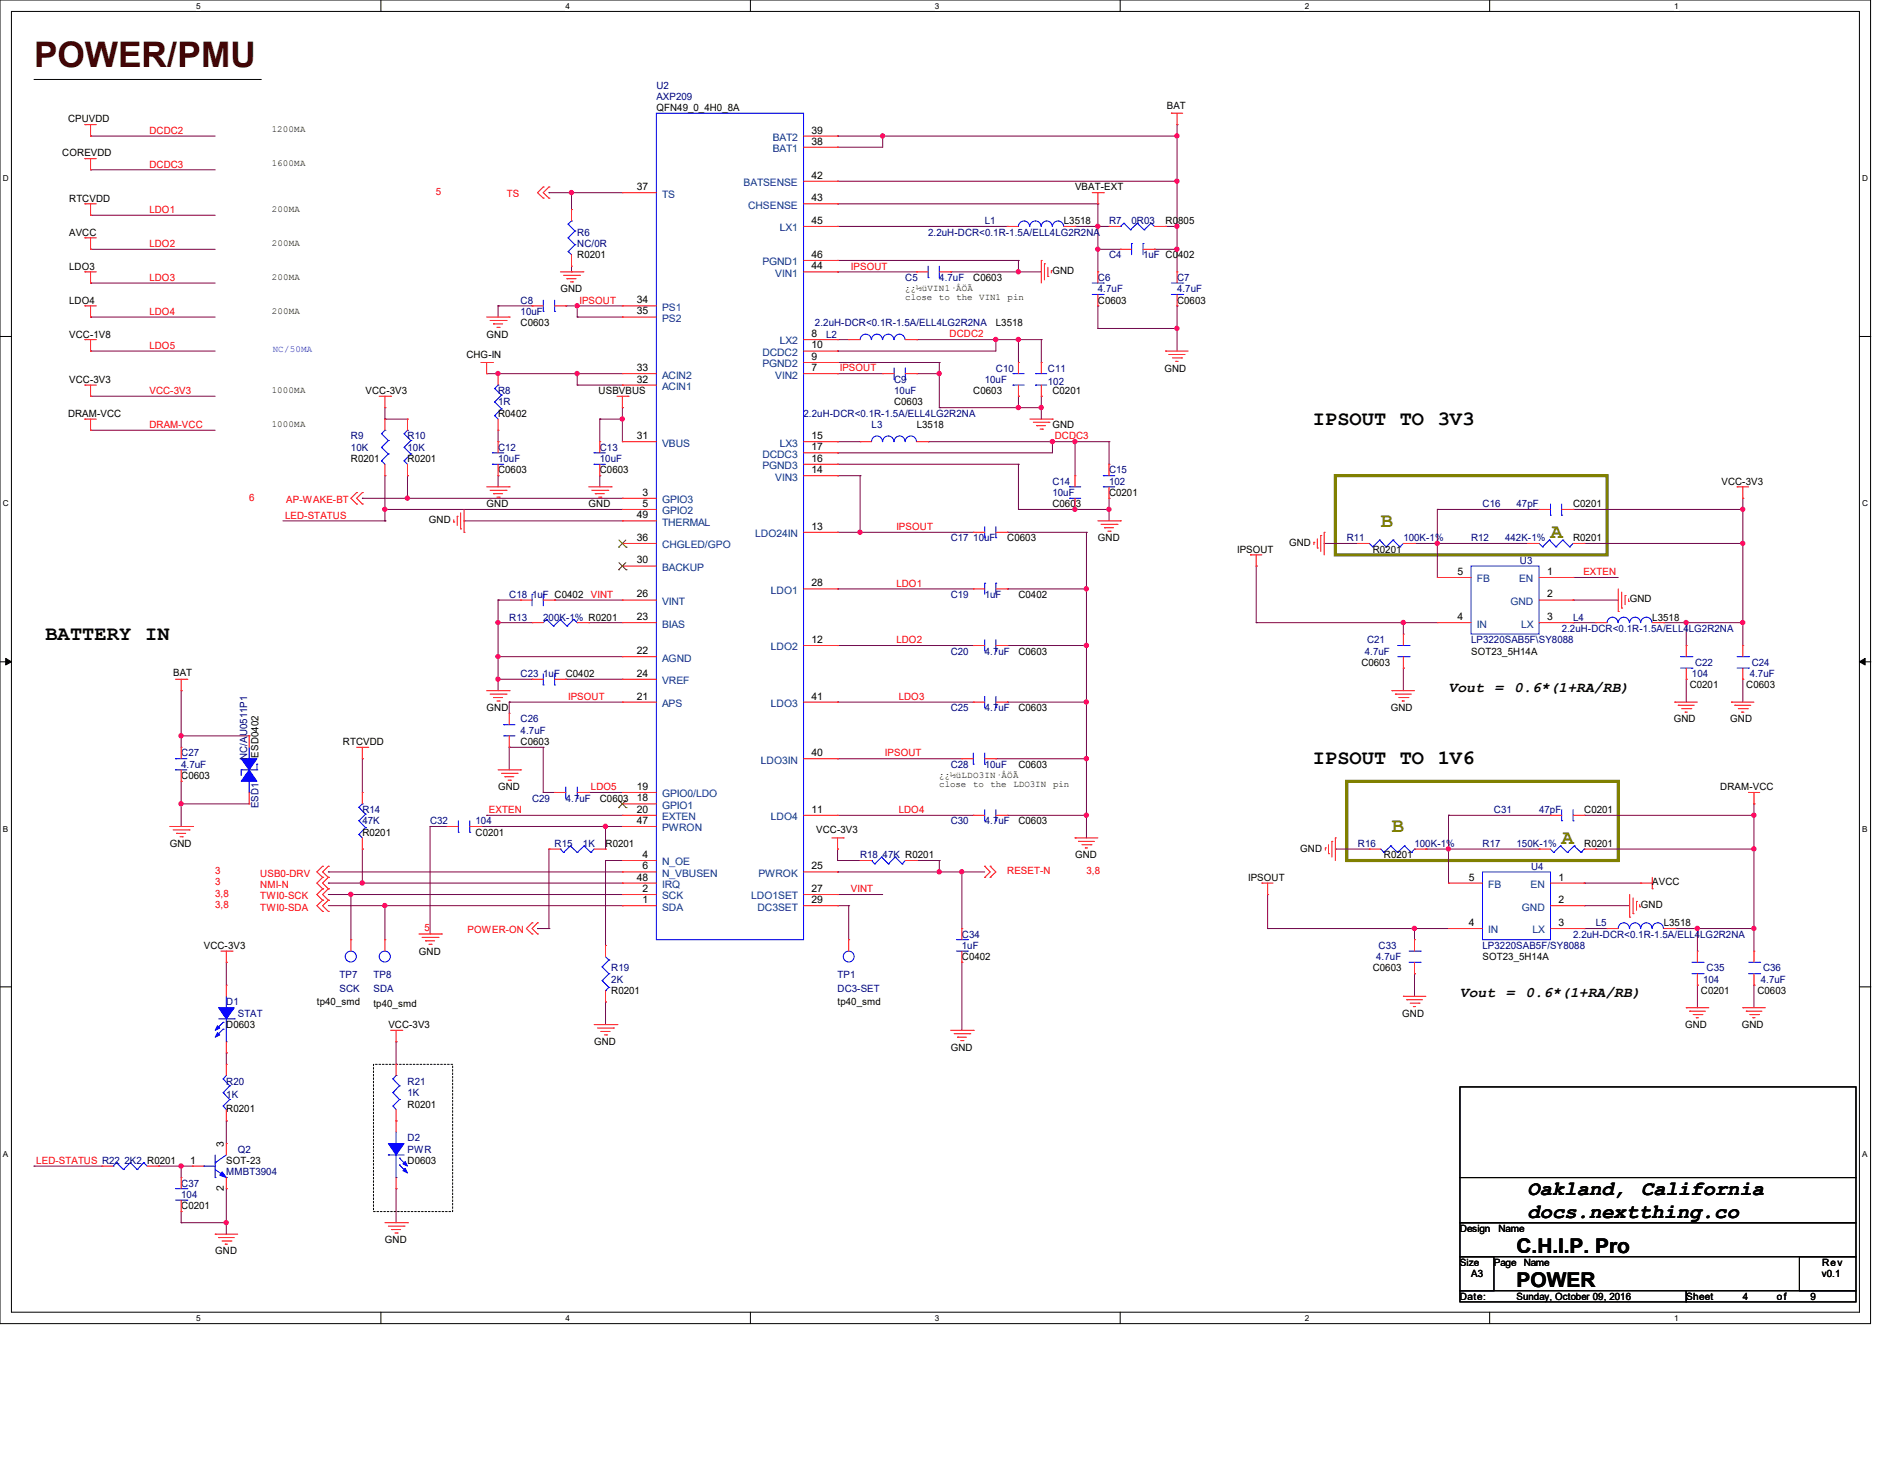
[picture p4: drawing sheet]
<svg xmlns="http://www.w3.org/2000/svg" width="279mm" height="216mm" viewBox="0 0 279 216" stroke-linecap="round" stroke-linejoin="round" font-family="sans-serif">
<defs><g id="words">
<text font-size="5.2" fill="#400000" x="5" y="9.9">POWER/PMU</text>
<g font-size="3.1" fill="#808000">
<text x="204.6" y="78">B</text>
<text x="229.7" y="79.7">A</text>
<text x="206.2" y="123.3">B</text>
<text x="231.4" y="124.9">A</text>
</g>
<g font-size="3">
<text x="194.5" y="62.9">IPSOUT TO 3V3</text>
<text x="6.7" y="94.7">BATTERY IN</text>
<text x="194.5" y="113.2">IPSOUT TO 1V6</text>
<text x="226.3" y="177">Oakland,</text>
<text x="243.1" y="177">California</text>
<text x="224.7" y="185.5">C.H.I.P. Pro</text>
<text x="226.3" y="180.3">docs.nextthing.co</text>
<text x="224.7" y="190.5">POWER</text>
</g>
<g font-size="2.2">
<text x="214.6" y="102.4">Vout</text>
<text x="221.4" y="102.4">= 0.6*(1+RA/RB)</text>
<text x="216.3" y="147.7">Vout</text>
<text x="223.1" y="147.7">= 0.6*(1+RA/RB)</text>
</g>
<g font-size="1.5" fill="#000080">
<text x="97.2" y="13.1">U2</text>
<text x="97.2" y="14.8">AXP209</text>
<text x="85.5" y="34.9">R6</text>
<text x="137.5" y="34.9">2.2uH-DCR&lt;0.1R-1.5A/ELL4LG2R2NA</text>
<text x="145.9" y="33.2">L1</text>
<text x="164.3" y="33.2">R7</text>
<text x="167.6" y="33.2">0R03</text>
<text x="85.5" y="36.6">NC/0R</text>
<text x="134.1" y="41.6">C5</text>
<text x="139.1" y="41.6">4.7uF</text>
<text x="162.6" y="41.6">C6</text>
<text x="164.3" y="38.3">C4</text>
<text x="169.3" y="38.3">1uF C0402</text>
<text x="174.4" y="41.6">C7</text>
<text x="77.1" y="45">C8</text>
<text x="77.1" y="46.7">10uF</text>
<text x="162.6" y="43.3">4.7uF</text>
<text x="174.4" y="43.3">4.7uF</text>
<text x="120.7" y="48.3">2.2uH-DCR&lt;0.1R-1.5A/ELL4LG2R2NA</text>
<text x="122.4" y="50">L2</text>
<text x="73.8" y="58.4">R8</text>
<text x="132.5" y="56.7">C9</text>
<text x="132.5" y="58.4">10uF</text>
<text x="145.9" y="56.7">10uF</text>
<text x="147.5" y="55">C10</text>
<text x="155.2" y="55">C11</text>
<text x="155.2" y="57">102</text>
<text x="52" y="65.1">R9</text>
<text x="60.4" y="65.1">R10</text>
<text x="73.8" y="60">1R</text>
<text x="119" y="61.7">2.2uH-DCR&lt;0.1R-1.5A/ELL4LG2R2NA</text>
<text x="129.1" y="63.4">L3</text>
<text x="52" y="66.8">10K</text>
<text x="60.4" y="66.8">10K</text>
<text x="73.8" y="66.8">C12</text>
<text x="73.8" y="68.4">10uF</text>
<text x="88.9" y="66.8">C13</text>
<text x="88.9" y="68.4">10uF</text>
<text x="155.9" y="71.8">C14</text>
<text x="164.3" y="70.1">C15</text>
<text x="164.3" y="71.8">102</text>
<text x="155.9" y="73.4">10uF</text>
<text x="219.6" y="75.1">C16</text>
<text x="224.7" y="75.1">47pF</text>
<text x="140.8" y="80.2">C17 10uF</text>
<text x="199.5" y="80.2">R11</text>
<text x="207.9" y="80.2">100K-1%</text>
<text x="217.9" y="80.2">R12</text>
<text x="223" y="80.2">442K-1%</text>
<text x="225.2" y="83.5">U3</text>
<text x="75.4" y="88.6">C18 1uF C0402</text>
<text x="140.8" y="88.6">C19</text>
<text x="145.9" y="88.6">1uF</text>
<text x="75.4" y="91.9">R13</text>
<text x="80.5" y="91.9">200K-1% R0201</text>
<text x="202.5" y="95.3">C21</text>
<text x="217.9" y="95.3">LP3220SAB5F\SY8088</text>
<text x="231.4" y="93.6">2.2uH-DCR&lt;0.1R-1.5A/ELL4LG2R2NA</text>
<text x="233" y="91.9">L4</text>
<text x="77.1" y="100.3">C23 1uF C0402</text>
<text x="140.8" y="96.9">C20</text>
<text x="145.9" y="96.9">4.7uF</text>
<text x="202.2" y="96.9">4.7uF</text>
<text x="250.7" y="100.3">104</text>
<text x="251.1" y="98.6">C22</text>
<text x="259.2" y="100.3">4.7uF</text>
<text x="259.5" y="98.6">C24</text>
<text x="77.1" y="107">C26</text>
<text x="140.8" y="105.3">C25</text>
<text x="145.9" y="105.3">4.7uF</text>
<text x="26.8" y="113.7">4.7uF</text>
<text x="26.8" y="112">C27</text>
<text x="36.6" y="112.5" transform="rotate(-90 36.6 112.5)">NC/AU0511P1</text>
<text x="77.1" y="108.7">4.7uF</text>
<text x="140.8" y="113.7">C28</text>
<text x="145.9" y="113.7">10uF</text>
<text x="38.3" y="119.7" transform="rotate(-90 38.3 119.7)">ESD1</text>
<text x="78.8" y="118.7">C29</text>
<text x="83.8" y="118.7">4.7uF</text>
<text x="53.7" y="120.4">R14</text>
<text x="53.7" y="122.1">47K</text>
<text x="63.7" y="122.1">C32</text>
<text x="70.4" y="122.1">104</text>
<text x="82.2" y="125.4">R15</text>
<text x="86.4" y="125.4">1K</text>
<text x="140.8" y="122.1">C30</text>
<text x="145.9" y="122.1">4.7uF</text>
<text x="201.2" y="125.4">R16</text>
<text x="209.6" y="125.4">100K-1%</text>
<text x="219.6" y="125.4">R17</text>
<text x="221.3" y="120.4">C31</text>
<text x="224.7" y="125.4">150K-1%</text>
<text x="228" y="120.4">47pF</text>
<text x="127.4" y="127.1">R18 47K R0201</text>
<text x="226.8" y="128.8">U4</text>
<text x="236.4" y="137.2">L5</text>
<text x="90.6" y="143.9">R19</text>
<text x="142.5" y="138.9">C34</text>
<text x="142.5" y="140.5">1uF</text>
<text x="203.9" y="142.2">4.7uF</text>
<text x="204.2" y="140.5">C33</text>
<text x="219.6" y="140.5">LP3220SAB5F/SY8088</text>
<text x="233" y="138.9">2.2uH-DCR&lt;0.1R-1.5A/ELL4LG2R2NA</text>
<text x="252.8" y="143.9">C35</text>
<text x="261.2" y="143.9">C36</text>
<text x="33.5" y="148.9">D1</text>
<text x="50.3" y="144.9">TP7</text>
<text x="50.3" y="146.9">SCK</text>
<text x="55.3" y="144.9">TP8</text>
<text x="55.3" y="146.9">SDA</text>
<text x="90.6" y="145.5">2K</text>
<text x="124.1" y="144.9">TP1</text>
<text x="124.1" y="146.9">DC3-SET</text>
<text x="252.3" y="145.5">104</text>
<text x="260.9" y="145.5">4.7uF</text>
<text x="35.2" y="150.6">STAT</text>
<text x="33.5" y="160.6">R20</text>
<text x="60.4" y="160.6">R21</text>
<text x="33.5" y="162.6">1K</text>
<text x="60.4" y="162.3">1K</text>
<text x="35.2" y="170.7">Q2</text>
<text x="60.4" y="169">D2</text>
<text x="60.4" y="170.7">PWR</text>
<text x="26.8" y="175.7">C37</text>
<text x="26.8" y="177.4">104</text>
<text x="33.5" y="174">MMBT3904</text>
</g>
<g font-size="1.5">
<text x="97.2" y="16.5">QFN49_0_4H0_8A</text>
<text x="172.8" y="16.1">BAT</text>
<text x="9.2" y="23.2">COREVDD</text>
<text x="10.1" y="18.1">CPUVDD</text>
<text x="120.2" y="21.4">38</text>
<text x="120.2" y="19.8">39</text>
<text x="10.2" y="29.9">RTCVDD</text>
<text x="94.4" y="28.2">37</text>
<text x="120.2" y="26.5">42</text>
<text x="120.2" y="29.8">43</text>
<text x="159.3" y="28.2">VBAT-EXT</text>
<text x="10.2" y="34.9">AVCC</text>
<text x="120.2" y="33.1">45</text>
<text x="157.6" y="33.2">L3518</text>
<text x="172.7" y="33.2">R0805</text>
<text x="10.2" y="39.9">LDO3</text>
<text x="85.5" y="38.3">R0201</text>
<text x="120.2" y="39.9">44</text>
<text x="120.2" y="38.2">46</text>
<text x="144.2" y="41.6">C0603</text>
<text x="155.9" y="40.6">GND</text>
<text x="10.2" y="45">LDO4</text>
<text x="83" y="43.3">GND</text>
<text x="94.4" y="44.9">34</text>
<text x="94.4" y="46.6">35</text>
<text x="162.6" y="45">C0603</text>
<text x="174.4" y="45">C0603</text>
<text x="10.2" y="50">VCC-1V8</text>
<text x="69.1" y="53">CHG-IN</text>
<text x="72.1" y="50">GND</text>
<text x="77.1" y="48.3">C0603</text>
<text x="120.2" y="49.9">8</text>
<text x="120.2" y="53.3">9</text>
<text x="120.2" y="51.6">10</text>
<text x="147.5" y="48.3">L3518</text>
<text x="10.2" y="56.7">VCC-3V3</text>
<text x="54.1" y="58.4">VCC-3V3</text>
<text x="88.7" y="58.4">USBVBUS</text>
<text x="94.4" y="56.6">32</text>
<text x="94.4" y="54.9">33</text>
<text x="120.2" y="54.9">7</text>
<text x="144.2" y="58.4">C0603</text>
<text x="155.9" y="58.4">C0201</text>
<text x="172.5" y="55">GND</text>
<text x="10.1" y="61.7">DRAM-VCC</text>
<text x="73.8" y="61.7">R0402</text>
<text x="94.4" y="65">31</text>
<text x="120.2" y="65">15</text>
<text x="132.5" y="60">C0603</text>
<text x="135.8" y="63.4">L3518</text>
<text x="155.9" y="63.4">GND</text>
<text x="52" y="68.4">R0201</text>
<text x="60.4" y="68.4">R0201</text>
<text x="73.8" y="70.1">C0603</text>
<text x="88.9" y="70.1">C0603</text>
<text x="120.2" y="70.1">14</text>
<text x="120.2" y="68.4">16</text>
<text x="120.2" y="66.7">17</text>
<text x="255" y="71.8">VCC-3V3</text>
<text x="63.5" y="77.5">GND</text>
<text x="72.1" y="75.1">GND</text>
<text x="87.2" y="75.1">GND</text>
<text x="94.4" y="76.8">49</text>
<text x="95.2" y="73.4">3</text>
<text x="95.2" y="75.1">5</text>
<text x="155.9" y="75.1">C0603</text>
<text x="164.3" y="73.4">C0201</text>
<text x="233" y="75.1">C0201</text>
<text x="94.4" y="83.4">30</text>
<text x="94.4" y="80.1">36</text>
<text x="120.2" y="78.4">13</text>
<text x="149.2" y="80.2">C0603</text>
<text x="162.6" y="80.2">GND</text>
<text x="183.3" y="81.8">IPSOUT</text>
<text x="191" y="80.8">GND</text>
<text x="203.4" y="81.8">R0201</text>
<text x="233" y="80.2">R0201</text>
<text x="94.4" y="88.5">26</text>
<text x="120.2" y="86.8">28</text>
<text x="150.9" y="88.6">C0402</text>
<text x="215.9" y="85.1">5</text>
<text x="229.2" y="85.1">1</text>
<text x="229.2" y="88.5">2</text>
<text x="241.4" y="89.2">GND</text>
<text x="94.4" y="91.8">23</text>
<text x="120.2" y="95.2">12</text>
<text x="215.9" y="91.8">4</text>
<text x="229.2" y="91.8">3</text>
<text x="244.8" y="91.9">L3518</text>
<text x="25.7" y="100.1">BAT</text>
<text x="94.4" y="96.9">22</text>
<text x="94.4" y="100.2">24</text>
<text x="150.9" y="96.9">C0603</text>
<text x="201.7" y="98.6">C0603</text>
<text x="217.9" y="96.9">SOT23_5H14A</text>
<text x="250.3" y="101.9">C0201</text>
<text x="258.7" y="101.9">C0603</text>
<text x="72.1" y="105.3">GND</text>
<text x="94.4" y="103.6">21</text>
<text x="120.2" y="103.6">41</text>
<text x="150.9" y="105.3">C0603</text>
<text x="206" y="105.3">GND</text>
<text x="247.9" y="107">GND</text>
<text x="256.3" y="107">GND</text>
<text x="38.3" y="112.2" transform="rotate(-90 38.3 112.2)">ESD0402</text>
<text x="50.8" y="110.3">RTCVDD</text>
<text x="77.1" y="110.3">C0603</text>
<text x="120.2" y="112">40</text>
<text x="150.9" y="113.7">C0603</text>
<text x="26.8" y="115.4">C0603</text>
<text x="73.8" y="117.1">GND</text>
<text x="88.9" y="118.7">C0603</text>
<text x="94.4" y="118.7">18</text>
<text x="94.4" y="117">19</text>
<text x="254.8" y="117.1">DRAM-VCC</text>
<text x="25.1" y="125.4">GND</text>
<text x="53.7" y="123.7">R0201</text>
<text x="70.4" y="123.7">C0201</text>
<text x="89.7" y="125.4">R0201</text>
<text x="94.4" y="120.4">20</text>
<text x="94.4" y="122">47</text>
<text x="120.2" y="120.4">11</text>
<text x="120.9" y="123.4">VCC-3V3</text>
<text x="150.9" y="122.1">C0603</text>
<text x="234.7" y="120.4">C0201</text>
<text x="234.7" y="125.4">R0201</text>
<text x="94.4" y="130.4">48</text>
<text x="95.2" y="127">4</text>
<text x="95.2" y="128.7">6</text>
<text x="120.2" y="128.7">25</text>
<text x="159.3" y="127.1">GND</text>
<text x="184.9" y="130.5">IPSOUT</text>
<text x="192.6" y="126.1">GND</text>
<text x="205" y="127.1">R0201</text>
<text x="217.6" y="130.4">5</text>
<text x="230.9" y="130.4">1</text>
<text x="244.8" y="131.1">AVCC</text>
<text x="95.2" y="133.7">1</text>
<text x="95.2" y="132.1">2</text>
<text x="120.2" y="132.1">27</text>
<text x="120.2" y="133.7">29</text>
<text x="217.6" y="137.1">4</text>
<text x="230.9" y="133.7">2</text>
<text x="230.9" y="137.1">3</text>
<text x="243.1" y="134.5">GND</text>
<text x="246.5" y="137.2">L3518</text>
<text x="30.2" y="140.5">VCC-3V3</text>
<text x="62.1" y="141.4">GND</text>
<text x="142.5" y="142.2">C0402</text>
<text x="203.4" y="143.9">C0603</text>
<text x="219.6" y="142.2">SOT23_5H14A</text>
<text x="46.9" y="148.9">tp40_smd</text>
<text x="55.3" y="149.1">tp40_smd</text>
<text x="90.6" y="147.2">R0201</text>
<text x="124.1" y="148.9">tp40_smd</text>
<text x="252" y="147.2">C0201</text>
<text x="260.4" y="147.2">C0603</text>
<text x="33.5" y="152.2">D0603</text>
<text x="57.5" y="152.2">VCC-3V3</text>
<text x="88" y="154.8">GND</text>
<text x="140.8" y="155.6">GND</text>
<text x="207.7" y="150.6">GND</text>
<text x="249.6" y="152.2">GND</text>
<text x="258" y="152.2">GND</text>
<text x="33.5" y="164.6">R0201</text>
<text x="60.4" y="164">R0201</text>
<text x="28.2" y="172.3">1</text>
<text x="33.1" y="169.8" transform="rotate(-90 33.1 169.8)">3</text>
<text x="33.5" y="172.4">SOT-23</text>
<text x="60.4" y="172.4">D0603</text>
<text x="26.8" y="179.1">C0201</text>
<text x="33.1" y="176.4" transform="rotate(-90 33.1 176.4)">2</text>
<text x="31.9" y="185.8">GND</text>
<text x="57" y="184.1">GND</text>
<text x="216.3" y="182.4">Design</text>
<text x="222" y="182.4">Name</text>
<text x="216.3" y="187.5">Size</text>
<text x="217.9" y="189.1">A3</text>
<text x="221.3" y="187.5">Page</text>
<text x="225.7" y="187.5">Name</text>
<text x="269.9" y="189.1">v0.1</text>
<text x="269.9" y="187.5">Rev</text>
<text x="216.3" y="192.5">Date:</text>
<text x="224.7" y="192.5">Sunday, October 09, 2016</text>
<text x="249.8" y="192.5">Sheet</text>
<text x="258.2" y="192.5">4</text>
<text x="263.2" y="192.5">of</text>
<text x="268.2" y="192.5">9</text>
</g>
<g font-size="1.5" fill="#f00">
<text x="22.1" y="19.8">DCDC2</text>
<text x="22.1" y="24.8">DCDC3</text>
<text x="64.6" y="28.9">5</text>
<text x="75.1" y="29.2">TS</text>
<text x="22.1" y="31.5">LDO1</text>
<text x="22.1" y="41.6">LDO3</text>
<text x="22.1" y="36.6">LDO2</text>
<text x="126.1" y="39.9">IPSOUT</text>
<text x="22.1" y="46.6">LDO4</text>
<text x="85.9" y="45">IPSOUT</text>
<text x="22.1" y="51.6">LDO5</text>
<text x="140.7" y="50">DCDC2</text>
<text x="22.1" y="58.3">VCC-3V3</text>
<text x="124.4" y="55">IPSOUT</text>
<text x="22.1" y="63.4">DRAM-VCC</text>
<text x="156.3" y="65.1">DCDC3</text>
<text x="36.9" y="74.1">6</text>
<text x="42.2" y="76.8">LED-STATUS</text>
<text x="42.4" y="74.5">AP-WAKE-BT</text>
<text x="132.8" y="78.5">IPSOUT</text>
<text x="87.5" y="88.5">VINT</text>
<text x="132.8" y="86.9">LDO1</text>
<text x="234.6" y="85.2">EXTEN</text>
<text x="132.8" y="95.3">LDO2</text>
<text x="84.2" y="103.6">IPSOUT</text>
<text x="133.1" y="103.6">LDO3</text>
<text x="131.1" y="112">IPSOUT</text>
<text x="87.5" y="117">LDO5</text>
<text x="72.4" y="120.4">EXTEN</text>
<text x="133.1" y="120.4">LDO4</text>
<text x="31.9" y="129.5">3</text>
<text x="31.9" y="131.1">3</text>
<text x="38.6" y="129.8">USB0-DRV</text>
<text x="38.6" y="131.4">NMI-N</text>
<text x="149.2" y="129.5">RESET-N</text>
<text x="161" y="129.5">3,8</text>
<text x="31.9" y="132.8">3,8</text>
<text x="31.9" y="134.5">3,8</text>
<text x="38.6" y="133.1">TWI0-SCK</text>
<text x="38.6" y="134.8">TWI0-SDA</text>
<text x="62.9" y="137.8">5</text>
<text x="126.1" y="132.1">VINT</text>
<text x="69.3" y="138.2">POWER-ON</text>
<text x="5.4" y="172.3">LED-STATUS R22 2K2 R0201</text>
</g>
<g font-size="1.5" fill="#004080">
<text x="114.5" y="22.5">BAT1</text>
<text x="114.5" y="20.9">BAT2</text>
<text x="98.1" y="29.3">TS</text>
<text x="110.2" y="27.6">BATSENSE</text>
<text x="110.8" y="30.9">CHSENSE</text>
<text x="115.5" y="34.2">LX1</text>
<text x="112.9" y="39.3">PGND1</text>
<text x="114.8" y="41">VIN1</text>
<text x="98.1" y="46">PS1</text>
<text x="98.1" y="47.7">PS2</text>
<text x="112.9" y="52.7">DCDC2</text>
<text x="115.5" y="51">LX2</text>
<text x="98.1" y="57.7">ACIN1</text>
<text x="98.1" y="56">ACIN2</text>
<text x="112.9" y="54.4">PGND2</text>
<text x="114.8" y="56">VIN2</text>
<text x="98.1" y="66.1">VBUS</text>
<text x="112.9" y="69.5">PGND3</text>
<text x="112.9" y="67.8">DCDC3</text>
<text x="114.8" y="71.2">VIN3</text>
<text x="115.5" y="66.1">LX3</text>
<text x="98.1" y="74.5">GPIO3</text>
<text x="98.1" y="76.2">GPIO2</text>
<text x="98.1" y="77.9">THERMAL</text>
<text x="98.1" y="81.2">CHGLED/GPO</text>
<text x="111.9" y="79.5">LDO24IN</text>
<text x="98.1" y="89.6">VINT</text>
<text x="98.1" y="84.5">BACKUP</text>
<text x="114.2" y="87.9">LDO1</text>
<text x="218.8" y="86.2">FB</text>
<text x="223.8" y="89.6">GND</text>
<text x="225" y="86.2">EN</text>
<text x="98.1" y="92.9">BIAS</text>
<text x="218.8" y="92.9">IN</text>
<text x="225.3" y="92.9">LX</text>
<text x="98.1" y="98">AGND</text>
<text x="98.1" y="101.3">VREF</text>
<text x="114.2" y="96.3">LDO2</text>
<text x="98.1" y="104.7">APS</text>
<text x="114.2" y="104.7">LDO3</text>
<text x="112.7" y="113.1">LDO3IN</text>
<text x="98.1" y="119.8">GPIO1</text>
<text x="98.1" y="118.1">GPIO0/LDO</text>
<text x="98.1" y="121.5">EXTEN</text>
<text x="98.1" y="123.1">PWRON</text>
<text x="114.2" y="121.5">LDO4</text>
<text x="98.1" y="128.1">N_OE</text>
<text x="98.1" y="131.5">IRQ</text>
<text x="98.1" y="129.8">N_VBUSEN</text>
<text x="112.4" y="129.8">PWROK</text>
<text x="220.5" y="131.5">FB</text>
<text x="226.7" y="131.5">EN</text>
<text x="98.1" y="134.8">SDA</text>
<text x="98.1" y="133.2">SCK</text>
<text x="111.3" y="133.2">LDO1SET</text>
<text x="112.2" y="134.8">DC3SET</text>
<text x="225.5" y="134.8">GND</text>
<text x="220.5" y="138.2">IN</text>
<text x="227" y="138.2">LX</text>
</g>
<g font-size="1.4">
<text x="40.3" y="19.6">1200MA</text>
<text x="40.3" y="24.6">1600MA</text>
<text x="40.3" y="31.3">200MA</text>
<text x="40.3" y="41.4">200MA</text>
<text x="40.3" y="36.4">200MA</text>
<text x="40.3" y="46.4">200MA</text>
<text x="134.1" y="43.1">¿¿½üVIN1·ÅÖÃ</text>
<text x="134.1" y="44.4">close</text>
<text x="139.1" y="44.4">to</text>
<text x="141.7" y="44.4">the</text>
<text x="145.1" y="44.4">VIN1</text>
<text x="149.3" y="44.4">pin</text>
<text x="40.3" y="58.2">1000MA</text>
<text x="40.3" y="63.2">1000MA</text>
<text x="139.1" y="115.1">¿¿½üLDO3IN·ÅÖÃ</text>
<text x="139.1" y="116.5">close</text>
<text x="144.1" y="116.5">to</text>
<text x="146.7" y="116.5">the</text>
<text x="150.2" y="116.5">LDO3IN</text>
<text x="156" y="116.5">pin</text>
</g>
<text font-size="1.4" fill="#00f" x="40.4" y="52.1">NC/50MA</text>
<g font-size="1.2">
<text x="29" y="1.3">5</text>
<text x="83.8" y="1.3">4</text>
<text x="138.5" y="1.3">3</text>
<text x="193.3" y="1.3">2</text>
<text x="248" y="1.3">1</text>
<text x=".4" y="26.8">D</text>
<text x="275.9" y="26.8">D</text>
<text x=".4" y="75">C</text>
<text x="275.9" y="75">C</text>
<text x=".4" y="123.1">B</text>
<text x="275.9" y="123.1">B</text>
<text x=".4" y="171.3">A</text>
<text x="275.9" y="171.3">A</text>
<text x="29" y="195.6">5</text>
<text x="83.8" y="195.6">4</text>
<text x="138.5" y="195.6">3</text>
<text x="193.3" y="195.6">2</text>
<text x="248" y="195.6">1</text>
</g>
</g></defs>
<path d="M0 0h277.1v196h-277.1zM1.7 1.7h273.8v192.6h-273.8z" fill="none" stroke="#000" stroke-width=".15"/>
<g fill="#fff">
<path d="M29 .2h.7v1.3h-.7z"/>
<path d="M29 194.5h.7v1.3h-.7z"/>
</g>
<path d="M56.4 0v1.7M56.4 194.3v1.7" fill="none" stroke="#000" stroke-width=".15"/>
<g fill="#fff">
<path d="M83.8 .2h.6v1.3h-.6z"/>
<path d="M83.8 194.5h.6v1.3h-.6z"/>
</g>
<path d="M111.2 0v1.7M111.2 194.3v1.7" fill="none" stroke="#000" stroke-width=".15"/>
<g fill="#fff">
<path d="M138.5 .2h.6v1.3h-.6z"/>
<path d="M138.5 194.5h.6v1.3h-.6z"/>
</g>
<path d="M165.9 0v1.7M165.9 194.3v1.7" fill="none" stroke="#000" stroke-width=".15"/>
<g fill="#fff">
<path d="M193.3 .2h.6v1.3h-.6z"/>
<path d="M193.3 194.5h.6v1.3h-.6z"/>
</g>
<path d="M220.7 0v1.7M220.7 194.3v1.7" fill="none" stroke="#000" stroke-width=".15"/>
<g fill="#fff">
<path d="M248 .2h.7v1.3h-.7z"/>
<path d="M248 194.5h.7v1.3h-.7z"/>
<path d="M.4 25.7h.9v1.4h-.9z"/>
<path d="M275.9 25.7h.8v1.4h-.8z"/>
<path d="M.4 73.9h.9v1.3h-.9z"/>
<path d="M275.9 73.9h.8v1.3h-.8z"/>
</g>
<path d="M0 49.8h1.7M275.5 49.8h1.7" fill="none" stroke="#000" stroke-width=".15"/>
<g fill="#fff">
<path d="M.4 122h.8v1.4h-.8z"/>
<path d="M275.9 122h.7v1.4h-.7z"/>
</g>
<path d="M0 98h1.7M275.5 98h1.7" fill="none" stroke="#000" stroke-width=".15"/>
<path d="M.8 97.5l.9 .5-.9 .5zM275.5 98l.8-.5v1z" fill="#000" stroke="#000" stroke-width=".15"/>
<g fill="#fff">
<path d="M.4 170.2h.8v1.3h-.8z"/>
<path d="M275.9 170.2h.7v1.3h-.7z"/>
</g>
<path d="M5 11.8h33.6M38.6 11.8h.1M0 146.1h1.7M275.5 146.1h1.7M216.3 161h58.7v13.4h-58.7zM216.3 174.4h58.7v6.7h-58.7zM216.3 181.1h58.7v5h-58.7zM216.3 186.1h5v5h-5zM216.3 191.1h33.5v1.7h-33.5zM249.8 191.1h25.2v1.7h-25.2zM266.6 186.1h8.4v5h-8.4z" fill="none" stroke="#000" stroke-width=".15"/>
<path d="M55.3 157.6h11.8v21.8h-11.8z" fill="none" stroke="#000" stroke-width=".15" stroke-dasharray=".3 .3"/>
<path d="M197.8 70.4h40.3v11.8h-40.3zM199.5 115.7h40.2v11.7h-40.2z" fill="none" stroke="#808000" stroke-width=".47"/>
<g fill="none" stroke="#800040" stroke-width=".15">
<path d="M174.4 18.5h.1M174.4 18.5v21.8M13.4 25.1h.1M13.4 20.2h.1M13.4 31.9h.1M13.4 36.9h.1M13.4 36.9h18.5M13.4 20.2h18.5M13.4 25.1h18.5M13.4 31.9h18.5M81.3 28.5h.1M81.3 28.5h10.9"/>
<path d="M84.7 28.5h.1M84.7 28.5v2.5M84.7 39.4v.9M124.1 33.5h.1M124.1 30.2h.1M124.1 26.8h.1M124.1 38.6h.1M124.1 21.8h.1M124.1 20.2h.1M124.1 33.5h25.1M124.1 30.2h38.5M124.1 26.8h50.3"/>
<path d="M124.1 38.6h26.8M124.1 20.2h50.3M130.8 20.2h.1M130.8 20.2v1.6h-6.7M150.9 38.6h.1M150.9 38.6v1.7M159.3 33.5h.1M159.3 33.5h5M162.6 36.9h.1M162.6 33.5h.1M162.6 30.2h.1M162.6 36.9h3.4"/>
<path d="M162.6 30.2v10.1M171 36.9h.1M171 36.9h3.4M172.7 33.5h.1M172.7 33.5h1.7M174.4 36.9h.1M174.4 26.8h.1M174.4 33.5h.1M174.4 20.2h.1M13.4 41.9h.1M13.4 46.9h.1M13.4 52h.1"/>
<path d="M13.4 58.7h.1M13.4 52h18.5M13.4 46.9h18.5M13.4 41.9h18.5M13.4 58.7h18.5M72.1 55.3h.1M72.1 55.3h20.1M73.8 45.3h.1M73.8 45.3v1.6M73.8 45.3h5M83.8 45.3h.1M83.8 45.3h8.4"/>
<path d="M84.7 40.3h.1M85.5 55.3h.1M85.5 57h.1M85.5 46.9h.1M85.5 45.3h.1M85.5 57h6.7M85.5 45.3v1.6M85.5 55.3v1.7M85.5 46.9h6.7M124.1 55.3h.1M124.1 53.7h.1M124.1 50.3h.1"/>
<path d="M124.1 52h.1M124.1 40.3h.1M124.1 55.3h6.7M124.1 40.3h11.7M124.1 50.3h1.6M124.1 53.7h15M135.8 55.3h.1M135.8 50.3h.1M135.8 55.3h3.3M135.8 50.3h18.5M139.1 55.3h.1M139.1 53.7h.1"/>
<path d="M139.1 53.7v6.7M140.8 40.3h.1M140.8 40.3h13.5M147.5 50.3h.1M147.5 50.3v1.7h-23.4M150.9 40.3h.1M150.9 50.3h.1M150.9 58.7h.1M150.9 50.3v3.4M150.9 58.7v1.7M154.3 50.3h.1M154.3 58.7h.1"/>
<path d="M154.3 50.3v3.4M154.3 58.7v3.4M162.6 45.3h.1M162.6 48.6h.1M162.6 45.3v3.3M162.6 48.6h11.8M174.4 48.6h.1M174.4 45.3h.1M174.4 45.3v6.7M13.4 63.7h.1M13.4 63.7h18.5M41.9 77.1h15.1"/>
<path d="M53.7 73.8h.1M53.7 73.8h38.5M57 75.4h.1M57 60.4h.1M57 70.4h.1M57 62.1h.1M57 77.1h.1M57 75.4h35.2M57 60.4v1.7M57 70.4v6.7M57 62.1h3.4M60.4 73.8h.1"/>
<path d="M60.4 70.4h.1M60.4 70.4v3.4M68.7 77.1h.1M68.7 77.1h23.5M73.8 70.4h.1M73.8 65.4h.1M73.8 63.7v1.7M73.8 70.4v1.7M88.9 62.1h.1M88.9 70.4h.1M88.9 62.1v3.3M88.9 70.4v1.7"/>
<path d="M88.9 62.1h3.3M92.2 62.1h.1M92.2 60.4h.1M92.2 60.4v5M124.1 68.7h.1M124.1 65.4h.1M124.1 67.1h.1M124.1 70.4h.1M124.1 78.8h.1M124.1 68.7h26.8M124.1 65.4h3.3M124.1 78.8h20.1"/>
<path d="M124.1 70.4h3.3M127.4 78.8h.1M127.4 70.4h.1M127.4 70.4v8.4M137.5 65.4h.1M137.5 65.4h26.8M139.1 60.4h.1M139.1 60.4h15.2M149.2 78.8h.1M149.2 78.8h11.8M150.9 75.4h.1M150.9 60.4h.1"/>
<path d="M150.9 68.7h.1M150.9 75.4h13.4M150.9 68.7v6.7M154.3 60.4h.1M155.9 65.4h.1M155.9 65.4v1.7h-31.8M159.3 65.4h.1M159.3 75.4h.1M159.3 65.4v5M161 78.8h.1M161 78.8v45.3M164.3 65.4h.1"/>
<path d="M164.3 75.4h.1M164.3 73.8h.1M164.3 65.4v3.3M164.3 73.8v3.3M212.9 75.4h.1M212.9 75.4h15.1M212.9 75.4v10.1M233 75.4h.1M233 75.4h25.2M258.2 75.4h.1M258.2 73.8h.1M258.2 73.8v21.8"/>
<path d="M73.8 97.2h.1M73.8 88.9h.1M73.8 92.2h.1M73.8 88.9h3.3M73.8 97.2h18.4M73.8 88.9v13.4M73.8 92.2h5M82.2 88.9h.1M82.2 88.9h10M87.2 92.2h.1M87.2 92.2h5M124.1 95.6h.1"/>
<path d="M124.1 87.2h.1M124.1 95.6h20.1M124.1 87.2h20.1M149.2 95.6h.1M149.2 87.2h.1M149.2 95.6h11.8M149.2 87.2h11.8M161 95.6h.1M161 87.2h.1M186.1 83.8h.1M186.1 92.2h.1M186.1 92.2h26.8"/>
<path d="M186.1 83.8v8.4M196.2 80.5h.1M196.2 80.5h5M207.9 92.2h.1M207.9 98.9h.1M207.9 92.2v1.7M207.9 98.9v3.4M209.5 80.5h.1M209.5 80.5h16.8M212.9 80.5h.1M233 85.5h.1M233 88.9h.1"/>
<path d="M233 92.2h.1M233 88.9h6.7M233 92.2h3.4M233 85.5h6.7M234.7 80.5h.1M234.7 80.5h23.5M246.5 92.2h.1M246.5 92.2h11.7M249.8 92.2h.1M249.8 92.2v3.4M258.2 92.2h.1M258.2 80.5h.1"/>
<path d="M26.8 119h.1M26.8 115.7h.1M26.8 102.3h.1M26.8 109h.1M26.8 102.3v8.4M26.8 115.7v6.7M26.8 119h10.1M26.8 109h10.1M53.7 112.4h.1M53.7 112.4v4.9M73.8 100.6h.1M73.8 100.6h5"/>
<path d="M75.4 104h.1M75.4 110.7h.1M75.4 104h16.8M75.4 104v1.6M75.4 110.7v3.3M75.4 110.7h5.1M80.5 117.3h.1M80.5 110.7h.1M80.5 117.3h1.7M80.5 110.7v6.6M83.8 100.6h.1M83.8 100.6h8.4"/>
<path d="M87.2 117.3h.1M87.2 117.3h5M124.1 104h.1M124.1 112.4h.1M124.1 104h20.1M124.1 112.4h18.4M147.5 112.4h.1M147.5 112.4h13.5M149.2 104h.1M149.2 104h11.8M161 104h.1M161 112.4h.1"/>
<path d="M249.8 100.6h.1M249.8 100.6v3.4M258.2 100.6h.1M258.2 100.6v3.4M259.8 119h.1M259.8 119v21.8M48.6 129.1h.1M48.6 130.8h.1M48.6 129.1h43.6M48.6 130.8h43.6M48.6 132.5h43.6M48.6 134.1h43.6"/>
<path d="M52 132.5h.1M52 132.5v6.6M53.7 130.8h.1M53.7 125.7h.1M53.7 125.7v5.1M57 134.1h.1M57 134.1v5M63.7 138.3h.1M63.7 122.4h.1M63.7 122.4v15.9M63.7 122.4h2.6M71.2 122.4h.1"/>
<path d="M71.2 122.4h21M72.1 120.7h.1M72.1 120.7h20.1M79.6 137.5h.1M79.6 137.5h1.7M81.3 137.5h.1M81.3 125.7v11.8M89.7 127.4h.1M89.7 122.4h.1M89.7 127.4h2.5M89.7 122.4v3.3M89.7 127.4v12.6"/>
<path d="M92.2 132.5h.1M92.2 134.1h.1M124.1 127.4h.1M124.1 125.7h.1M124.1 129.1h.1M124.1 132.5h.1M124.1 134.1h.1M124.1 129.1h21.8M124.1 127.4h3.3M124.1 125.7v1.7M124.1 132.5h6.7M124.1 120.7h20.1"/>
<path d="M124.1 134.1h1.6M125.7 134.1h.1M125.7 134.1v5M135.8 127.4h.1M135.8 127.4h3.3M139.1 127.4h.1M139.1 129.1h.1M139.1 127.4v1.7M142.5 129.1h.1M142.5 129.1v8.4M144.2 120.7h.1M149.2 120.7h11.8"/>
<path d="M161 120.7h.1M187.8 137.5h.1M187.8 132.5h.1M187.8 137.5h26.8M187.8 132.5v5M197.8 125.7h.1M197.8 125.7h5.1M209.5 137.5h.1M209.5 137.5v1.6M211.2 125.7h.1M211.2 125.7h16.8M214.6 120.7h.1"/>
<path d="M214.6 125.7h.1M214.6 120.7h15.1M214.6 120.7v10.1M234.7 134.1h.1M234.7 120.7h.1M234.7 137.5h.1M234.7 130.8h.1M234.7 130.8h8.4M234.7 120.7h25.1M234.7 134.1h6.7M234.7 137.5h3.4M236.4 125.7h.1"/>
<path d="M236.4 125.7h23.4M248.1 137.5h.1M248.1 137.5h11.7M251.5 137.5h.1M251.5 137.5v3.3M259.8 125.7h.1M259.8 120.7h.1M259.8 137.5h.1M33.5 155.9h.1M33.5 142.5h.1M33.5 142.5v3.4M33.5 155.9v1.7"/>
<path d="M58.7 154.3h.1M58.7 154.3v3.3M89.7 148.4h.1M89.7 148.4v3.3M142.5 142.5h.1M142.5 142.5v10.1M209.5 144.2h.1M209.5 144.2v3.3M251.5 145.9h.1M251.5 145.9v3.3M259.8 145.9h.1M259.8 145.9v3.3"/>
<path d="M5 172.7h.1M5 172.7h10.1M23.5 172.7h.1M23.5 172.7h5M26.8 172.7h.1M26.8 179.4h.1M26.8 172.7v1.7M26.8 179.4v1.7M33.5 176h.1M33.5 166h.1M33.5 166v3.3M33.5 176v6.8"/>
<path d="M58.7 176h.1M58.7 176v5.1M26.8 181.1h.1M26.8 181.1h6.7M33.5 181.1h.1"/>
</g>
<g fill="#f0f" stroke="#f0f" stroke-width=".15">
<circle cx="85.5" cy="55.3" r=".32"/>
<circle cx="174.3" cy="36.9" r=".32"/>
<circle cx="162.6" cy="36.9" r=".32"/>
<circle cx="174.3" cy="48.6" r=".32"/>
<circle cx="174.3" cy="26.8" r=".32"/>
<circle cx="162.6" cy="33.5" r=".32"/>
<circle cx="174.3" cy="33.5" r=".32"/>
<circle cx="53.7" cy="130.7" r=".32"/>
<circle cx="160.9" cy="112.3" r=".32"/>
<circle cx="160.9" cy="120.7" r=".32"/>
<circle cx="159.2" cy="75.4" r=".32"/>
<circle cx="164.3" cy="75.4" r=".32"/>
<circle cx="139.1" cy="55.3" r=".32"/>
<circle cx="150.9" cy="50.3" r=".32"/>
<circle cx="73.8" cy="92.2" r=".32"/>
<circle cx="73.8" cy="100.6" r=".32"/>
<circle cx="73.8" cy="97.2" r=".32"/>
<circle cx="127.4" cy="78.8" r=".32"/>
<circle cx="154.2" cy="60.3" r=".32"/>
<circle cx="160.9" cy="103.9" r=".32"/>
<circle cx="160.9" cy="95.6" r=".32"/>
<circle cx="142.5" cy="129.1" r=".32"/>
<circle cx="139.1" cy="129.1" r=".32"/>
<circle cx="160.9" cy="87.2" r=".32"/>
<circle cx="150.9" cy="40.2" r=".32"/>
<circle cx="85.5" cy="45.3" r=".32"/>
<circle cx="174.3" cy="20.1" r=".32"/>
<circle cx="130.7" cy="20.1" r=".32"/>
<circle cx="150.9" cy="60.3" r=".32"/>
<circle cx="84.6" cy="28.5" r=".32"/>
<circle cx="57" cy="75.4" r=".32"/>
<circle cx="92.2" cy="62" r=".32"/>
<circle cx="155.9" cy="65.4" r=".32"/>
<circle cx="147.5" cy="50.3" r=".32"/>
<circle cx="159.2" cy="65.4" r=".32"/>
<circle cx="258.2" cy="75.4" r=".32"/>
<circle cx="258.2" cy="80.5" r=".32"/>
<circle cx="212.9" cy="80.5" r=".32"/>
<circle cx="207.9" cy="92.2" r=".32"/>
<circle cx="249.8" cy="92.2" r=".32"/>
<circle cx="258.2" cy="92.2" r=".32"/>
<circle cx="259.8" cy="137.5" r=".32"/>
<circle cx="214.6" cy="125.7" r=".32"/>
<circle cx="259.8" cy="125.7" r=".32"/>
<circle cx="259.8" cy="120.7" r=".32"/>
<circle cx="209.5" cy="137.5" r=".32"/>
<circle cx="251.4" cy="137.5" r=".32"/>
<circle cx="33.5" cy="181" r=".32"/>
<circle cx="26.8" cy="172.7" r=".32"/>
<circle cx="89.7" cy="122.4" r=".32"/>
<circle cx="26.8" cy="119" r=".32"/>
<circle cx="26.8" cy="108.9" r=".32"/>
<circle cx="73.8" cy="55.3" r=".32"/>
<circle cx="60.3" cy="73.8" r=".32"/>
<circle cx="52" cy="132.4" r=".32"/>
<circle cx="57" cy="134.1" r=".32"/>
</g>
<g fill="none" stroke="#f00" stroke-width=".15">
<path d="M12.6 18.5h.1M12.6 18.5h1.7M13.4 18.5v1.7M173.5 16.8h.1M173.5 16.8h1.7M174.4 18.5h.1M174.4 16.8v1.7M12.6 23.5h.1M12.6 30.2h.1M12.6 35.2h.1M12.6 23.5h1.7M12.6 30.2h1.7"/>
<path d="M12.6 35.2h1.7M13.4 20.2h.1M13.4 25.1h.1M13.4 31.9h.1M13.4 36.9h.1M13.4 23.5v1.6M13.4 30.2v1.7M13.4 35.2v1.7M80.5 27.7h.1M80.5 29.3h.1M80.5 27.7l-.9 .8 .9 .8M81.3 27.7h.1"/>
<path d="M81.3 29.3h.1M81.3 27.7l-.8 .8 .8 .8M84.7 39.4h.1M84.7 31h.1M84.7 31v1.7M84.7 37.7v1.7M92.2 28.5h.1M92.2 28.5h5M119 30.2h5.1M119 33.5h5.1M119 21.8h5.1M119 20.2h5.1"/>
<path d="M119 26.8h5.1M119 38.6h5.1M124.1 21.8h.1M124.1 20.2h.1M124.1 26.8h.1M124.1 30.2h.1M124.1 33.5h.1M124.1 38.6h.1M149.2 33.5h.1M149.2 33.5h1.7M154.3 38.6h.1M154.3 38.6v3.3"/>
<path d="M154.7 39.1h.1M154.7 39.1v2.3M155.2 39.6v1.3M157.6 33.5h1.7M159.3 33.5h.1M161.8 28.5h1.6M162.6 30.2h.1M162.6 28.5v1.7M163.4 28.5h.1M164.3 33.5h.1M164.3 33.5h1.7M166 36.9h.1"/>
<path d="M166 36.9h1.6M169.3 36.9h1.7M171 36.9h.1M171 33.5h1.7M172.7 33.5h.1M12.6 40.3h.1M12.6 45.3h.1M12.6 50.3h.1M12.6 57h.1M12.6 40.3h1.7M12.6 45.3h1.7M12.6 50.3h1.7"/>
<path d="M12.6 57h1.7M13.4 41.9h.1M13.4 46.9h.1M13.4 52h.1M13.4 58.7h.1M13.4 40.3v1.6M13.4 45.3v1.6M13.4 50.3v1.7M13.4 57v1.7M56.2 58.7h1.7M57 58.7v1.7M57.9 58.7h.1"/>
<path d="M71.2 53.7h1.7M72.1 55.3h.1M72.1 46.9h3.3M72.1 53.7v1.6M72.6 47.5h2.4M72.9 53.7h.1M73.1 48h.1M73.1 48h1.4M73.6 48.5h.4M73.8 55.3h.1M73.8 55.3v1.7M74 48.5h.1"/>
<path d="M75 47.5h.1M75.4 46.9h.1M78.8 45.3h.1M78.8 45.3h1.7M82.2 45.3h1.6M83 40.3h3.4M83.5 40.8h2.4M83.8 45.3h.1M84 41.3h.1M84 41.3h1.3M84.5 41.7h.3M84.8 41.7h.1"/>
<path d="M85.9 40.8h.1M86.4 40.3h.1M91.4 58.7h1.6M92.2 57h.1M92.2 55.3h.1M92.2 45.3h.1M92.2 46.9h.1M92.2 46.9h5M92.2 58.7v1.7M92.2 45.3h5M92.2 57h5M92.2 55.3h5"/>
<path d="M93 58.7h.1M119 52h5.1M119 53.7h5.1M119 40.3h5.1M119 50.3h5.1M119 55.3h5.1M124.1 55.3h.1M124.1 50.3h.1M124.1 53.7h.1M124.1 52h.1M124.1 40.3h.1M125.7 50.3h.1"/>
<path d="M125.7 50.3h1.7M130.8 55.3h.1M130.8 55.3h1.7M134.1 50.3h1.7M134.1 55.3h1.7M135.8 40.3h.1M135.8 55.3h.1M135.8 50.3h.1M135.8 40.3h1.7M139.1 40.3h1.7M140.8 40.3h.1M150.9 53.7h.1"/>
<path d="M150.9 58.7h.1M150.9 53.7v1.6M150.9 57v1.7M154.3 53.7h.1M154.3 58.7h.1M154.3 53.7v1.6M154.3 57v1.7M155.2 40.9h.1M155.7 40.1h.1M155.7 40.1v.3M162.6 40.3h.1M162.6 45.3h.1"/>
<path d="M162.6 40.3v1.6M162.6 43.6v1.7M172.7 52h.1M172.7 52h3.3M173.2 52.5h.1M173.2 52.5h2.4M173.7 53h1.3M174.2 53.5h.1M174.2 53.5h.3M174.4 40.3h.1M174.4 45.3h.1M174.4 40.3v1.6"/>
<path d="M174.4 43.6v1.7M175 53h.1M12.6 62.1h.1M12.6 62.1h1.7M13.4 63.7h.1M13.4 62.1v1.6M52.8 72.9h.1M52.8 74.6h.1M52.8 72.9l-.8 .9 .8 .8M53.7 72.9h.1M53.7 74.6h.1M53.7 72.9l-.9 .9 .9 .8"/>
<path d="M57 60.4h.1M57 70.4h.1M57 62.1h.1M57 62.1v1.6M57 68.7v1.7M60.4 70.4h.1M60.4 62.1h.1M60.4 62.1v1.6M60.4 68.7v1.7M67.2 77.3h.1M67.2 77v.3M67.7 76.5h.1"/>
<path d="M67.7 76.5v1.3M68.2 78.3h.1M68.2 75.9v2.4M68.7 78.8h.1M68.7 75.4v3.4M72.1 72.1h3.3M72.6 72.6h2.4M73.1 73.1h.1M73.1 73.1h1.4M73.6 73.6h.4M73.8 65.4h.1M73.8 70.4h.1"/>
<path d="M73.8 63.7h.1M73.8 62.1v1.6M73.8 65.4v1.7M73.8 68.7v1.7M74 73.6h.1M75 72.6h.1M75.4 72.1h.1M87.2 72.1h3.4M87.7 72.6h2.3M88.2 73.1h.1M88.2 73.1h1.3M88.7 73.6h.3"/>
<path d="M88.9 65.4h.1M88.9 70.4h.1M88.9 65.4v1.7M88.9 68.7v1.7M89 73.6h.1M90 72.6h.1M90.6 72.1h.1M92.2 60.4h.1M92.2 73.8h.1M92.2 75.4h.1M92.2 65.4h.1M92.2 77.1h.1"/>
<path d="M92.2 77.1h5M92.2 73.8h5M92.2 75.4h5M92.2 65.4h5M119 78.8h5.1M119 70.4h5.1M119 65.4h5.1M119 68.7h5.1M119 67.1h5.1M124.1 78.8h.1M124.1 70.4h.1M124.1 65.4h.1"/>
<path d="M124.1 68.7h.1M124.1 67.1h.1M127.4 65.4h.1M127.4 65.4h1.7M135.8 65.4h1.7M137.5 65.4h.1M144.2 78.8h.1M144.2 78.8h1.7M147.5 78.8h1.7M149.2 78.8h.1M152.6 62.1h3.3M153.1 62.5h2.3"/>
<path d="M153.6 63h.1M153.6 63h1.3M154.1 63.5h.3M154.4 63.5h.1M155.4 62.5h.1M155.9 62.1h.1M159.3 70.4h.1M159.3 75.4h.1M159.3 70.4v1.7M159.3 73.8v1.6M162.6 77.1h3.4M163.1 77.6h2.4"/>
<path d="M163.6 78.1h.1M163.6 78.1h1.4M164.1 78.7h.4M164.3 68.7h.1M164.3 73.8h.1M164.3 68.7v1.7M164.3 72.1v1.7M164.5 78.7h.1M165.5 77.6h.1M166 77.1h.1M195.2 79.8v1.4M195.7 79.3h.1"/>
<path d="M195.7 79.3v2.4M196.2 78.8h.1M196.2 78.8v3.4M228 75.4h.1M228 75.4h1.7M231.4 75.4h1.6M233 75.4h.1M257.3 72.1h.1M257.3 72.1h1.7M258.2 73.8h.1M258.2 72.1v1.7M77.1 88.9h.1"/>
<path d="M77.1 88.9h1.7M78.8 92.2h.1M78.8 92.2h1.7M80.5 88.9h1.7M82.2 88.9h.1M85.5 92.2h1.7M87.2 92.2h.1M92.2 97.2h.1M92.2 92.2h.1M92.2 88.9h.1M92.2 83.8h.1M92.2 80.5h.1"/>
<path d="M92.2 88.9h5M92.2 92.2h5M92.2 97.2h5M92.2 83.8h5M92.2 80.5h5M119 87.2h5.1M119 95.6h5.1M124.1 95.6h.1M124.1 87.2h.1M144.2 87.2h.1M144.2 95.6h.1M144.2 87.2h1.7"/>
<path d="M144.2 95.6h1.7M147.5 87.2h1.7M147.5 95.6h1.7M149.2 87.2h.1M149.2 95.6h.1M185.3 82.2h.1M185.3 82.2h1.6M186.1 83.8h.1M186.1 82.2v1.6M194.6 80.3h.1M194.6 80.3v.3M195.2 81.2h.1"/>
<path d="M201.2 80.5h.1M201.2 80.5h1.7M207.9 93.9h.1M207.9 98.9h.1M207.9 80.5h1.6M207.9 93.9v1.7M207.9 97.2v1.7M209.5 80.5h.1M212.9 92.2h.1M212.9 85.5h.1M212.9 85.5h5M212.9 92.2h5"/>
<path d="M226.3 80.5h.1M226.3 80.5h1.7M228 85.5h5M228 88.9h5M228 92.2h5M233 85.5h.1M233 88.9h.1M233 92.2h.1M233 80.5h1.7M234.7 80.5h.1M236.4 92.2h.1M236.4 92.2h1.7"/>
<path d="M239.7 90.6h.1M239.7 87.2v3.4M240.2 90h.1M240.2 87.7v2.3M240.7 88.2h.1M240.7 88.2v1.3M241.3 89h.1M241.3 88.7v.3M244.8 92.2h1.7M246.5 92.2h.1M249.8 95.6h.1M249.8 95.6v1.6"/>
<path d="M249.8 98.9v1.7M258.2 95.6h.1M258.2 95.6v1.6M258.2 98.9v1.7M26 100.6h1.7M26.8 102.3h.1M26.8 115.7h.1M26.8 110.7h.1M26.8 100.6v1.7M26.8 110.7v1.7M26.8 114v1.7M27.7 100.6h.1"/>
<path d="M36.9 109h.1M36.9 119h.1M36.9 109v1.7M36.9 117.3v1.7M52.8 110.7h1.7M53.7 112.4h.1M53.7 117.3h.1M53.7 110.7v1.7M53.7 117.3v1.7M54.5 110.7h.1M72.1 102.3h3.3M72.6 102.8h2.4"/>
<path d="M73.1 103.3h.1M73.1 103.3h1.4M73.6 103.8h.4M73.8 114h3.3M74 103.8h.1M74.3 114.5h2.3M74.8 115h.1M74.8 115h1.3M75 102.8h.1M75.3 115.5h.3M75.4 102.3h.1M75.4 105.6h.1"/>
<path d="M75.4 110.7h.1M75.4 105.6v1.7M75.4 109v1.7M75.6 115.5h.1M76.6 114.5h.1M77.1 114h.1M78.8 100.6h.1M78.8 100.6h1.7M82.2 117.3h.1M82.2 100.6h1.6M82.2 117.3h1.6M83.8 100.6h.1"/>
<path d="M85.5 117.3h1.7M87.2 117.3h.1M92.2 119h.1M92.2 117.3h.1M92.2 104h.1M92.2 100.6h.1M92.2 100.6h5M92.2 104h5M92.2 117.3h5M92.2 119h5M119 104h5.1M119 112.4h5.1"/>
<path d="M124.1 112.4h.1M124.1 104h.1M142.5 112.4h.1M142.5 112.4h1.7M144.2 104h.1M144.2 104h1.7M145.9 112.4h1.6M147.5 112.4h.1M147.5 104h1.7M149.2 104h.1M206.2 102.3h.1M206.2 102.3h3.3"/>
<path d="M206.7 102.8h.1M206.7 102.8h2.4M207.2 103.3h1.4M207.7 103.8h.1M207.7 103.8h.4M208.6 103.3h.1M248.1 104h.1M248.1 104h3.4M248.6 104.4h.1M248.6 104.4h2.4M249.1 104.9h1.4M249.6 105.5h.1"/>
<path d="M249.6 105.5h.4M249.8 100.6h.1M250.5 104.9h.1M256.5 104h.1M256.5 104h3.3M257 104.4h.1M257 104.4h2.4M257.5 104.9h1.4M258 105.5h.1M258 105.5h.4M258.2 100.6h.1M258.9 104.9h.1"/>
<path d="M259 117.3h.1M259 117.3h1.7M259.8 119h.1M259.8 117.3v1.7M25.1 122.4h3.4M25.7 122.9h2.3M26.2 123.4h.1M26.2 123.4h1.3M26.7 123.9h.3M27 123.9h.1M28 122.9h.1M28.5 122.4h.1"/>
<path d="M47.8 131.6h.1M47.8 133.3h.1M47.8 135h.1M47.8 128.3h.1M47.8 129.9h.1M47.8 131.6l-.9 .9 .9 .8M47.8 133.3l-.9 .8 .9 .9M47.8 128.3l-.9 .8 .9 .8M47.8 129.9l-.9 .9 .9 .8M48.6 131.6h.1M48.6 133.3h.1M48.6 135h.1"/>
<path d="M48.6 128.3h.1M48.6 129.9h.1M48.6 131.6l-.8 .9 .8 .8M48.6 133.3l-.8 .8 .8 .9M48.6 128.3l-.8 .8 .8 .8M48.6 129.9l-.8 .9 .8 .8M52 139.1h.1M52 139.1v1.7M53.7 125.7h.1M53.7 124.1v1.6M57 139.1h.1M57 139.1v1.7"/>
<path d="M62.1 138.3h3.3M62.5 138.8h2.4M63 139.3h.1M63 139.3h1.4M63.5 139.8h.4M63.9 139.8h.1M64.9 138.8h.1M65.4 138.3h.1M66.3 122.4h.1M66.3 122.4h1.6M69.6 122.4h1.6M71.2 122.4h.1"/>
<path d="M78.8 136.7h.1M78.8 138.3h.1M78.8 136.7l-.8 .8 .8 .8M79.6 136.7h.1M79.6 138.3h.1M79.6 136.7l-.8 .8 .8 .8M81.3 125.7h.1M81.3 125.7h1.7M88 125.7h1.7M89.7 140h.1M89.7 125.7h.1M89.7 140v1.7"/>
<path d="M92.2 134.1h.1M92.2 132.5h.1M92.2 127.4h.1M92.2 120.7h.1M92.2 122.4h.1M92.2 130.8h.1M92.2 129.1h.1M92.2 122.4h5M92.2 130.8h5M92.2 120.7h5M92.2 134.1h5M92.2 132.5h5"/>
<path d="M92.2 127.4h5M92.2 129.1h5M119 120.7h5.1M119 134.1h5.1M119 132.5h5.1M119 129.1h5.1M123.2 124.1h1.7M124.1 125.7h.1M124.1 120.7h.1M124.1 129.1h.1M124.1 132.5h.1M124.1 134.1h.1"/>
<path d="M124.1 124.1v1.6M124.9 124.1h.1M125.7 139.1h.1M125.7 139.1v1.7M127.4 127.4h.1M127.4 127.4h1.7M134.1 127.4h1.7M135.8 127.4h.1M142.5 137.5h.1M142.5 137.5v1.6M144.2 120.7h.1M144.2 120.7h1.7"/>
<path d="M145.9 129.9h.1M145.9 128.3h.1M145.9 128.3l.8 .8-.8 .8M146.7 129.9h.1M146.7 128.3h.1M146.7 128.3l.8 .8-.8 .8M147.5 120.7h1.7M149.2 120.7h.1M159.3 124.1h.1M159.3 124.1h3.3M159.8 124.6h.1M159.8 124.6h2.3"/>
<path d="M160.3 125.1h1.3M160.8 125.6h.1M160.8 125.6h.3M161.6 125.1h.1M186.9 130.8h.1M186.9 130.8h1.7M187.8 132.5h.1M187.8 130.8v1.7M196.3 125.6h.1M196.3 125.6v.3M196.8 126.4h.1M196.8 125.1v1.3"/>
<path d="M197.3 124.6h.1M197.3 124.6v2.3M197.8 124.1h.1M197.8 124.1v3.3M202.9 125.7h.1M202.9 125.7h1.7M209.5 139.1h.1M209.5 139.1v1.7M209.5 125.7h1.7M211.2 125.7h.1M214.6 137.5h.1M214.6 130.8h.1"/>
<path d="M214.6 130.8h5M214.6 137.5h5M228 125.7h.1M228 125.7h1.7M229.7 120.7h.1M229.7 130.8h5M229.7 120.7h1.7M229.7 134.1h5M229.7 137.5h5M233 120.7h1.7M234.7 120.7h.1M234.7 130.8h.1"/>
<path d="M234.7 134.1h.1M234.7 137.5h.1M234.7 125.7h1.7M236.4 125.7h.1M238.1 137.5h.1M238.1 137.5h1.6M241.4 135.8h.1M241.4 132.5v3.3M241.9 135.3h.1M241.9 133v2.3M242.4 133.5h.1M242.4 133.5v1.3"/>
<path d="M242.9 134.3h.1M242.9 133.9v.4M243.1 130.8h.1M243.1 130.8h1.7M244.8 131.6h.1M244.8 129.9v1.7M246.5 137.5h1.6M248.1 137.5h.1M32.7 140.8h1.7M33.5 142.5h.1M33.5 145.9h.1M33.5 155.9h.1"/>
<path d="M33.5 157.6h.1M33.5 140.8v1.7M33.5 145.9v1.6M33.5 154.3v1.6M33.5 157.6v1.7M34.4 140.8h.1M57.9 152.6h1.6M58.7 154.3h.1M58.7 157.6h.1M58.7 152.6v1.7M58.7 157.6v1.7M59.5 152.6h.1"/>
<path d="M88 151.7h3.4M88.5 152.2h2.4M89 152.7h.1M89 152.7h1.4M89.5 153.2h.4M89.7 148.4h.1M89.7 146.7v1.7M89.9 153.2h.1M90.9 152.2h.1M91.4 151.7h.1M140.8 152.6h3.4M141.4 153.1h2.3"/>
<path d="M141.9 153.6h.1M141.9 153.6h1.3M142.3 154.1h.4M142.5 142.5h.1M142.5 140.8v1.7M142.7 154.1h.1M143.7 153.1h.1M144.2 152.6h.1M207.9 147.5h.1M207.9 147.5h3.3M208.4 148h.1M208.4 148h2.3"/>
<path d="M208.9 148.5h1.3M209.4 149.1h.1M209.4 149.1h.3M209.5 144.2h.1M209.5 142.5v1.7M210.2 148.5h.1M249.8 149.2h.1M249.8 149.2h3.4M250.3 149.7h.1M250.3 149.7h2.3M250.8 150.2h1.3M251.3 150.7h.1"/>
<path d="M251.3 150.7h.3M251.5 140.8h.1M251.5 145.9h.1M251.5 140.8v1.7M251.5 144.2v1.7M252.1 150.2h.1M258.2 149.2h.1M258.2 149.2h3.3M258.7 149.7h.1M258.7 149.7h2.3M259.2 150.2h1.3M259.7 150.7h.1"/>
<path d="M259.7 150.7h.3M259.8 140.8h.1M259.8 145.9h.1M259.8 140.8v1.7M259.8 144.2v1.7M260.5 150.2h.1M15.1 172.7h.1M15.1 172.7h1.7M21.8 172.7h1.7M23.5 172.7h.1M26.8 179.4h.1M26.8 174.4h.1"/>
<path d="M26.8 174.4v1.6M26.8 177.7v1.7M28.5 172.7h.1M28.5 172.7h1.7M33.5 169.3h.1M33.5 176h.1M33.5 166h.1M33.5 164.3v1.7M33.5 169.3v1.7M33.5 174.4v1.6M58.7 166h.1M58.7 176h.1"/>
<path d="M58.7 164.3v3.3M58.7 174.4v1.6M31.9 182.8h.1M31.9 182.8h3.3M32.4 183.3h.1M32.4 183.3h2.3M32.9 183.8h1.3M33.4 184.2h.1M33.4 184.2h.3M34.2 183.8h.1M57 181.1h3.4M57.5 181.6h2.4"/>
<path d="M58 182.1h.1M58 182.1h1.4M58.5 182.6h.3M58.8 182.6h.1M59.9 181.6h.1M60.4 181.1h.1"/>
</g>
<g fill="none" stroke="#00f" stroke-width=".15">
<path d="M97.2 16.8h21.8v122.3h-21.8zM84.2 37.3h.1M84.2 35.2h.1M84.2 33.2h.1M84.2 37.3l.5 .4M84.2 35.2l1 1M84.2 33.2l1 1M84.7 32.7h.1M84.7 32.7l-.5 .5M85.2 36.2h.1M85.2 34.2h.1M85.2 36.2l-1 1.1"/>
<path d="M85.2 34.2l-1 1M137.5 39.4v1.7M139.1 39.4v1.7M150.9 33.5a.83 .83 0 0 1 .8-.8 .83 .83 0 0 1 .8 .8M152.6 33.5a.83 .83 0 0 1 .8-.8 .83 .83 0 0 1 .8 .8M154.3 33.5a.8 .8 0 0 1 .8-.8 .8 .8 0 0 1 .8 .8M155.9 33.5a.83 .83 0 0 1 .8-.8 .83 .83 0 0 1 .9 .8M166 33.5h.1M166.5 33.1h.1M166.5 33.1l1 .9M166.5 33.1l-.5 .4M167.5 34h.1"/>
<path d="M167.6 36.1h.1M167.6 36.1v1.6M168.5 33.1h.1M168.5 33.1l1 .9M168.5 33.1l-1 .9M169.3 36.1h.1M169.3 36.1v1.6M169.5 34h.1M170.5 33.1h.1M170.5 33.1l.5 .4M170.5 33.1l-1 .9M73.3 59.5h.1"/>
<path d="M73.3 57.5h.1M73.3 59.5l1 1M73.3 57.5l1 1M73.8 57h.1M73.8 57l-.5 .5M74.3 58.5h.1M74.3 58.5l-1 1M80.5 46.1h.1M80.5 44.4v1.7M82.2 46.1h.1M82.2 44.4v1.7M127.4 50.3a.83 .83 0 0 1 .8-.8 .83 .83 0 0 1 .9 .8"/>
<path d="M129.1 50.3a.8 .8 0 0 1 .8-.8 .8 .8 0 0 1 .8 .8M130.8 50.3a.83 .83 0 0 1 .8-.8 .83 .83 0 0 1 .8 .8M132.5 56.2h.1M132.5 50.3a.8 .8 0 0 1 .8-.8 .8 .8 0 0 1 .8 .8M132.5 54.5v1.7M134.1 56.2h.1M134.1 54.5v1.7M137.5 41.1h.1M139.1 41.1h.1M150.1 55.3h.1M150.1 57h.1M150.1 55.3h1.6"/>
<path d="M150.1 57h1.6M153.4 55.3h.1M153.4 57h.1M153.4 55.3h1.7M153.4 57h1.7M161.8 41.9h1.6M161.8 43.6h1.6M163.4 41.9h.1M163.4 43.6h.1M173.5 41.9h1.7M173.5 43.6h1.7M175.2 41.9h.1"/>
<path d="M175.2 43.6h.1M56.5 68.2h.1M56.5 66.3h.1M56.5 64.2h.1M56.5 68.2l.5 .5M56.5 66.3l1 .9M56.5 64.2l1 1M57 63.7h.1M57 63.7l-.5 .5M57.5 67.2h.1M57.5 65.2h.1M57.5 67.2l-1 1"/>
<path d="M57.5 65.2l-1 1.1M59.9 68.2h.1M59.9 66.3h.1M59.9 64.2h.1M59.9 68.2l.5 .5M59.9 66.3l1 .9M59.9 64.2l1 1M60.4 63.7h.1M60.4 63.7l-.5 .5M60.9 67.2h.1M60.9 65.2h.1M60.9 67.2l-1 1"/>
<path d="M60.9 65.2l-1 1.1M72.9 67.1h.1M72.9 68.7h.1M72.9 67.1h1.7M72.9 68.7h1.7M73.3 61.6h.1M73.3 61.6l.5 .5M74.3 60.5h.1M74.3 60.5l-1 1.1M88 67.1h.1M88 68.7h.1M88 67.1h1.7"/>
<path d="M88 68.7h1.7M130.7 65.4a.81 .81 0 0 0-.8-.8 .81 .81 0 0 0-.8 .8M132.4 65.4a.83 .83 0 0 0-.8-.8 .83 .83 0 0 0-.8 .8M134.1 65.4a.81 .81 0 0 0-.8-.8 .81 .81 0 0 0-.8 .8M135.8 65.4a.83 .83 0 0 0-.9-.8 .83 .83 0 0 0-.8 .8M145.9 79.6h.1M145.9 78v1.6M147.5 79.6h.1M147.5 78v1.6M158.5 72.1h.1M158.5 73.8h.1M158.5 72.1h1.6"/>
<path d="M158.5 73.8h1.6M163.4 70.4h.1M163.4 72.1h.1M163.4 72.1h1.7M163.4 70.4h1.7M204.4 80h.1M204.4 80l-1 1M204.4 80l1 1M206.4 80h.1M206.4 80l-1 1M206.4 80l1 1M229.5 80h.1"/>
<path d="M229.5 80l-1 1M229.5 80l1 1M229.7 76.3h.1M229.7 74.6v1.7M231.4 76.3h.1M231.4 74.6v1.7M231.5 80h.1M231.5 80l-1 1M231.5 80l1 1M78.8 88h.1M78.8 88v1.7M80.5 88h.1"/>
<path d="M80.5 88v1.7M80.5 99.8v1.6M81 91.7h.1M81 91.7l-.5 .5M81 91.7l1 1M82 92.7h.1M82.2 99.8v1.6M83 91.7h.1M83 91.7l-1 1M83 91.7l1 1M84 92.7h.1M85 91.7h.1"/>
<path d="M85 91.7l-1 1M85 91.7l.5 .5M85.5 92.2h.1M145.9 86.4h.1M145.9 96.4h.1M145.9 86.4v1.6M145.9 94.7v1.7M147.5 86.4h.1M147.5 96.4h.1M147.5 86.4v1.6M147.5 94.7v1.7M202.9 80.5l.5 .5"/>
<path d="M203.4 81h.1M205.4 81h.1M207.1 97.2h1.6M207.1 95.6h1.6M207.4 81h.1M207.9 80.5h.1M207.9 80.5l-.5 .5M208.7 95.6h.1M208.7 97.2h.1M217.9 83.8h10.1v10.1h-10.1zM228 80.5l.5 .5M228.5 81h.1"/>
<path d="M230.5 81h.1M232.5 81h.1M233 80.5h.1M233 80.5l-.5 .5M238.1 92.2a.8 .8 0 0 1 .8-.8 .8 .8 0 0 1 .8 .8M239.7 92.2a.83 .83 0 0 1 .9-.8 .83 .83 0 0 1 .8 .8M241.4 92.2a.8 .8 0 0 1 .8-.8 .8 .8 0 0 1 .8 .8M243.1 92.2a.83 .83 0 0 1 .8-.8 .83 .83 0 0 1 .8 .8M249 97.2h1.7M249 98.9h1.7M250.7 97.2h.1M250.7 98.9h.1"/>
<path d="M257.3 97.2h1.7M257.3 98.9h1.7M259 97.2h.1M259 98.9h.1M26 114h.1M26 112.4h.1M26 114h1.7M26 112.4h1.7M35.7 114h.1M35.7 114v.9M35.7 114h2.4M36.9 112.4h.1"/>
<path d="M36.9 117.3h.1M36.9 110.7v1.7M36.9 115.7v1.6M38.1 114h.1M38.1 113.2h.1M38.1 113.2v.8M53.2 119.5h.1M53.2 119.5l.9 1.1M53.7 119h.1M53.7 119l-.5 .5M74.6 107.3h.1M74.6 109h.1"/>
<path d="M74.6 107.3h1.7M74.6 109h1.7M80.5 101.4h.1M82.2 101.4h.1M83.8 118.2h.1M83.8 116.5v1.7M85.5 118.2h.1M85.5 116.5v1.7M144.2 113.2h.1M144.2 111.5v1.7M145.9 104.8h.1M145.9 113.2h.1"/>
<path d="M145.9 103.1v1.7M145.9 111.5v1.7M145.9 119.9v1.6M147.5 104.8h.1M147.5 103.1v1.7M147.5 119.9v1.6M231.4 119.9v1.6M233 119.9v1.6M53.2 123.6h.1M53.2 121.5h.1M53.2 123.6l.5 .5M53.2 121.5l.9 1.1"/>
<path d="M54.1 122.6h.1M54.1 120.6h.1M54.1 122.6l-.9 1M54.1 120.6l-.9 .9M67.9 123.2h.1M67.9 121.5v1.7M69.6 123.2h.1M69.6 121.5v1.7M83 125.7h.1M83 125.7l.5 .5M83.5 126.2h.1M84.5 125.3h.1"/>
<path d="M84.5 125.3l1 .9M84.5 125.3l-1 .9M85.5 126.2h.1M86.5 125.3h.1M86.5 125.3l1 .9M86.5 125.3l-1 .9M87.5 126.2h.1M88 125.7l-.5 .5M129.1 127.4h.1M129.1 127.4l.5 .5M129.6 127.9h.1M130.6 126.9h.1"/>
<path d="M130.6 126.9l1 1M130.6 126.9l-1 1M131.6 127.9h.1M132.6 126.9h.1M132.6 126.9l1 1M132.6 126.9l-1 1M133.6 127.9h.1M134.1 127.4l-.5 .5M141.7 139.1h1.6M143.3 139.1h.1M145.9 121.5h.1M147.5 121.5h.1"/>
<path d="M204.6 125.7l.4 .5M205 126.2h.1M206 125.3h.1M206 125.3l-1 .9M206 125.3l1.1 .9M207.1 126.2h.1M208.1 125.3h.1M208.1 125.3l-1 .9M208.1 125.3l1 .9M209.1 126.2h.1M209.5 125.7h.1M209.5 125.7l-.4 .5"/>
<path d="M219.6 129.1h10.1v10h-10.1zM229.7 125.7l.5 .5M230.2 126.2h.1M231.2 125.3h.1M231.2 125.3l-1 .9M231.2 125.3l1 .9M231.4 121.5h.1M232.2 126.2h.1M233 121.5h.1M233.2 125.3h.1M233.2 125.3l-1 .9M233.2 125.3l1 .9"/>
<path d="M234.2 126.2h.1M234.7 125.7h.1M234.7 125.7l-.5 .5M241.4 137.5a.83 .83 0 0 0-.8-.8 .83 .83 0 0 0-.9 .8M243 137.5a.81 .81 0 0 0-.8-.8 .81 .81 0 0 0-.8 .8M244.7 137.5a.83 .83 0 0 0-.8-.8 .83 .83 0 0 0-.8 .8M246.4 137.5a.83 .83 0 0 0-.8-.8 .83 .83 0 0 0-.8 .8M32.4 150.9h2.3M33.1 151.4h.1M33.1 152.4h.1M33.1 159.8h.1M33.1 151.4l-1.1 1"/>
<path d="M33.1 152.4l-1.1 1M33.1 159.8l.9 1M33.5 149.2h.1M33.5 154.3h.1M33.5 147.5v1.7M33.5 150.9v3.4M33.5 159.3l-.4 .5M34.7 150.9h.1M58.2 159.8h.1M58.2 159.8l1 1M58.7 159.3h.1M58.7 159.3l-.5 .5"/>
<path d="M89.2 143.2h.1M89.2 145.2h.1M89.2 143.2l1 1M89.2 145.2l1 1M89.7 146.7h.1M89.7 141.7l.5 .5M90.2 142.2h.1M90.2 144.2h.1M90.2 146.2h.1M90.2 142.2l-1 1M90.2 144.2l-1 1M90.2 146.2l-.5 .5"/>
<path d="M141.7 140.8h1.6M143.3 140.8h.1M208.7 142.5h1.7M208.7 140.8h1.7M210.4 140.8h.1M210.4 142.5h.1M250.7 142.5h1.6M250.7 144.2h1.6M252.3 142.5h.1M252.3 144.2h.1M259 142.5h1.7M259 144.2h1.7"/>
<path d="M260.7 142.5h.1M260.7 144.2h.1M16.8 172.7h.1M17.3 172.2h.1M17.3 172.2l1 1M17.3 172.2l-.5 .5M18.3 173.2h.1M19.3 172.2h.1M19.3 172.2l1 1M19.3 172.2l-1 1M20.3 173.2h.1M21.3 172.2h.1"/>
<path d="M21.3 172.2l.5 .5M21.3 172.2l-1 1M26 177.7h1.7M26 176h1.7M27.7 177.7h.1M27.7 176h.1M30.2 172.7h.1M30.2 172.7h1.7M31.9 172.2h.1M31.9 174.4h.1M31.9 173.2l1.6 1.2M31.9 171v3.4"/>
<path d="M33.1 161.8h.1M33.1 163.8h.1M33.1 161.8l.9 1M33.1 163.8l.4 .5M33.5 174.4h.1M33.5 164.3h.1M33.5 171l-1.6 1.2M34 160.8h.1M34 162.8h.1M34 160.8l-.9 1M34 162.8l-.9 1M57.5 171h.1"/>
<path d="M57.5 171h2.4M58.2 163.8h.1M58.2 161.8h.1M58.2 163.8l.5 .5M58.2 161.8l1 1M58.7 169.3h.1M58.7 174.4h.1M58.7 167.6v1.7M58.7 171v3.4M59.2 171.5h.1M59.2 172.5h.1M59.2 162.8h.1"/>
<path d="M59.2 160.8h.1M59.2 171.5l1 1M59.2 172.5l1 1M59.2 162.8l-1 1M59.2 160.8l-1 1"/>
<circle cx="52" cy="141.7" r=".82"/>
<circle cx="57" cy="141.7" r=".82"/>
<circle cx="125.7" cy="141.6" r=".8"/>
</g>
<g fill="#00f" stroke="#00f" stroke-width=".15">
<path d="M32.9 173.5l.6 .9-.9-.4z"/>
<path d="M35.7 112.4h2.4l-1.2 1.6z" fill-rule="evenodd"/>
<path d="M36.9 114l1.2 1.7h-2.4z" fill-rule="evenodd"/>
<path d="M32.4 149.2h2.3l-1.2 1.7z" fill-rule="evenodd"/>
<path d="M32.2 152.9l.4 .3-.7 .4z" fill-rule="evenodd"/>
<path d="M32.2 151.9l.4 .3-.7 .4z" fill-rule="evenodd"/>
<path d="M57.5 169.3h2.4l-1.2 1.7z" fill-rule="evenodd"/>
<path d="M60 173l.4 .7-.7-.3z" fill-rule="evenodd"/>
<path d="M59.7 172.3l.3-.3 .4 .7z" fill-rule="evenodd"/>
</g>
<path d="M91.7 80l1.1 1M92.7 80l-1 1M91.7 84.4h.1M91.7 81h.1M91.7 83.3l1.1 1.1M92.7 83.3l-1 1.1M92.8 84.4h.1M92.8 81h.1M91.7 119.6h.1M91.7 118.5l1.1 1.1M92.7 118.5l-1 1.1M92.8 119.6h.1" fill="none" stroke="#804000" stroke-width=".15"/>
<use href="#words"/>
</svg>
